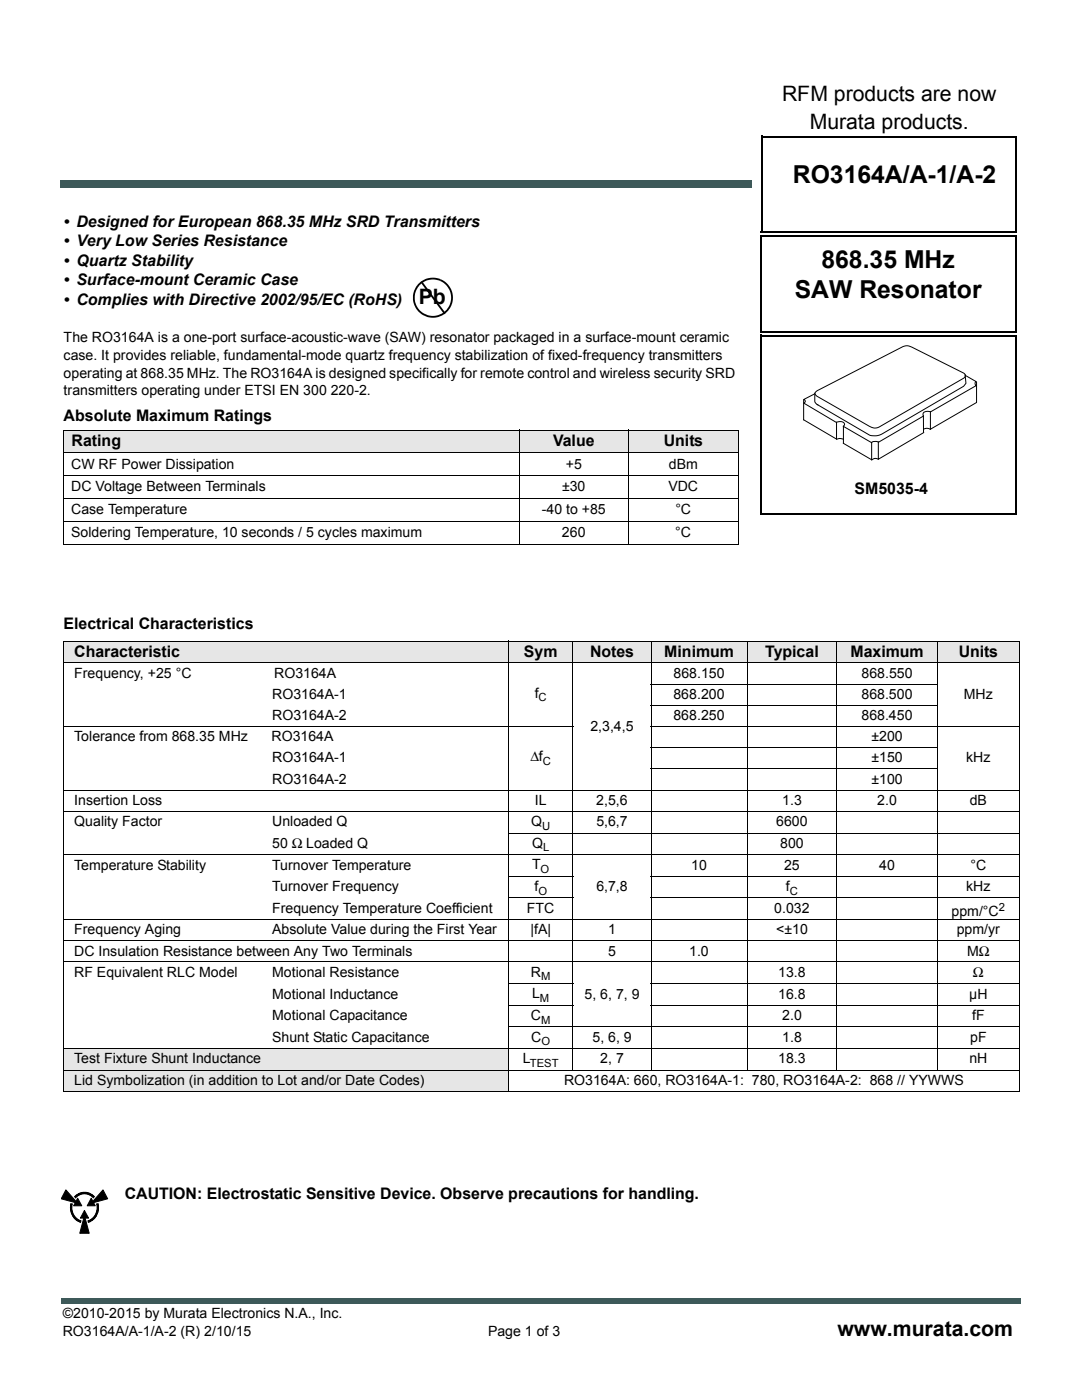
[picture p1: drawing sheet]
<svg xmlns="http://www.w3.org/2000/svg" width="216mm" height="279mm" viewBox="0 0 216 279" stroke-linecap="round" stroke-linejoin="round" font-family="sans-serif">
<defs><g id="words">
<g font-size="4.9">
<text x="158.2" y="36.5">RO3164A/A-1/A-2</text>
<text x="163.9" y="53.4">868.35 MHz</text>
<text x="158.6" y="59.4">SAW Resonator</text>
</g>
<g font-size="4.2">
<text x="156" y="20.1">RFM products are now</text>
<text x="161.6" y="25.7">Murata products.</text>
<text x="83.6" y="60.7">Pb</text>
<text x="167.1" y="266.6">www.murata.com</text>
</g>
<g font-size="3.2">
<text x="12.7" y="45.3">• Designed for European 868.35 MHz SRD Transmitters</text>
<text x="12.7" y="49.1">• Very Low Series Resistance</text>
<text x="12.7" y="53">• Quartz Stability</text>
<text x="12.7" y="56.9">• Surface-mount Ceramic Case</text>
<text x="12.7" y="60.8">• Complies with Directive 2002/95/EC (RoHS)</text>
<text x="12.7" y="84.1">Absolute Maximum Ratings</text>
<text x="14.3" y="89">Rating</text>
<text x="110.4" y="89">Value</text>
<text x="132.4" y="89">Units</text>
<text x="170.5" y="98.5">SM5035-4</text>
<text x="12.7" y="125.5">Electrical Characteristics</text>
<text x="14.8" y="131.1">Characteristic</text>
<text x="104.5" y="131.1">Sym</text>
<text x="117.7" y="131.1">Notes</text>
<text x="132.5" y="131.1">Minimum</text>
<text x="152.7" y="131.1">Typical</text>
<text x="169.7" y="131.1">Maximum</text>
<text x="191.3" y="131.1">Units</text>
<text x="24.9" y="239.3">CAUTION: Electrostatic Sensitive Device. Observe precautions for handling.</text>
</g>
<g font-size="2.8">
<text x="12.7" y="71.8">case. It provides reliable, fundamental-mode quartz frequency stabilization of fixed-frequency transmitters</text>
<text x="12.7" y="68.3">The RO3164A is a one-port surface-acoustic-wave (SAW) resonator packaged in a surface-mount ceramic</text>
<text x="12.7" y="75.4">operating at 868.35 MHz. The RO3164A is designed specifically for remote control and wireless security SRD</text>
<text x="12.7" y="78.9">transmitters operating under ETSI EN 300 220-2.</text>
<text x="14.2" y="93.5">CW RF Power Dissipation</text>
<text x="112.9" y="93.5">+5</text>
<text x="133.5" y="93.5">dBm</text>
<text x="14.2" y="98.1">DC Voltage Between Terminals</text>
<text x="112.2" y="98.1">±30</text>
<text x="133.4" y="98.1">VDC</text>
<text x="14.2" y="102.7">Case Temperature</text>
<text x="14.2" y="107.2">Soldering Temperature, 10 seconds / 5 cycles maximum</text>
<text x="108.1" y="102.7">-40 to +85</text>
<text x="112.1" y="107.2">260</text>
<text x="134.7" y="107.2">°C</text>
<text x="134.8" y="102.7">°C</text>
<text x="14.8" y="135.2">Frequency, +25 °C</text>
<text x="54.7" y="135.2">RO3164A</text>
<text x="134.4" y="135.2">868.150</text>
<text x="171.9" y="135.2">868.550</text>
<text x="54.3" y="139.5">RO3164A-1</text>
<text x="54.3" y="143.7">RO3164A-2</text>
<text x="106.7" y="139.2">f</text>
<text x="134.4" y="139.5">868.200</text>
<text x="134.4" y="143.7">868.250</text>
<text x="171.9" y="139.5">868.500</text>
<text x="171.9" y="143.7">868.450</text>
<text x="192.3" y="139.5">MHz</text>
<text x="14.8" y="147.9">Tolerance from 868.35 MHz</text>
<text x="54.2" y="147.9">RO3164A</text>
<text x="117.8" y="145.8">2,3,4,5</text>
<text x="173.9" y="147.9">±200</text>
<text x="54.3" y="152.2">RO3164A-1</text>
<text x="105.8" y="151.9">Δf</text>
<text x="173.9" y="152.2">±150</text>
<text x="192.8" y="152.2">kHz</text>
<text x="14.8" y="160.6">Insertion Loss</text>
<text x="54.3" y="156.4">RO3164A-2</text>
<text x="106.7" y="160.6">IL</text>
<text x="119" y="160.6">2,5,6</text>
<text x="156.1" y="160.6">1.3</text>
<text x="173.9" y="156.4">±100</text>
<text x="175" y="160.6">2.0</text>
<text x="193.5" y="160.6">dB</text>
<text x="14.8" y="164.9">Quality Factor</text>
<text x="54.3" y="164.9">Unloaded Q</text>
<text x="106" y="164.9">Q</text>
<text x="119" y="164.9">5,6,7</text>
<text x="154.9" y="164.9">6600</text>
<text x="14.8" y="173.5">Temperature Stability</text>
<text x="54.3" y="169.2">50 Ω Loaded Q</text>
<text x="54.3" y="173.5">Turnover Temperature</text>
<text x="106.2" y="173.5">T</text>
<text x="106.2" y="169.2">Q</text>
<text x="137.9" y="173.5">10</text>
<text x="155.7" y="169.2">800</text>
<text x="156.5" y="173.5">25</text>
<text x="175.4" y="173.5">40</text>
<text x="193.6" y="173.5">°C</text>
<text x="54.3" y="177.9">Turnover Frequency</text>
<text x="106.6" y="177.8">f</text>
<text x="119" y="177.9">6,7,8</text>
<text x="156.8" y="177.8">f</text>
<text x="192.8" y="177.9">kHz</text>
<text x="54.3" y="182.2">Frequency Temperature Coefficient</text>
<text x="105.1" y="182.2">FTC</text>
<text x="154.5" y="182.2">0.032</text>
<text x="189.9" y="182.9">ppm/°C</text>
<text x="14.8" y="186.5">Frequency Aging</text>
<text x="14.8" y="190.7">DC Insulation Resistance between Any Two Terminals</text>
<text x="54.3" y="186.5">Absolute Value during the First Year</text>
<text x="105.8" y="186.5">|fA|</text>
<text x="121.3" y="190.7">5</text>
<text x="121.3" y="186.5">1</text>
<text x="137.5" y="190.7">1.0</text>
<text x="154.9" y="186.5">&lt;±10</text>
<text x="190.9" y="186.5">ppm/yr</text>
<text x="193" y="190.7">MΩ</text>
<text x="14.8" y="195">RF Equivalent RLC Model</text>
<text x="54.3" y="195">Motional Resistance</text>
<text x="105.9" y="194.9">R</text>
<text x="155.3" y="195">13.8</text>
<text x="194.1" y="195">Ω</text>
<text x="54.3" y="199.3">Motional Inductance</text>
<text x="54.3" y="203.6">Motional Capacitance</text>
<text x="105.9" y="203.6">C</text>
<text x="106.2" y="199.2">L</text>
<text x="116.6" y="199.3">5, 6, 7, 9</text>
<text x="155.3" y="199.3">16.8</text>
<text x="156.1" y="203.6">2.0</text>
<text x="193.4" y="199.3">µH</text>
<text x="194" y="203.6">fF</text>
<text x="54.3" y="207.9">Shunt Static Capacitance</text>
<text x="106" y="207.9">C</text>
<text x="118.2" y="207.9">5, 6, 9</text>
<text x="156.1" y="207.9">1.8</text>
<text x="193.6" y="207.9">pF</text>
<text x="14.8" y="212.2">Test Fixture Shunt Inductance</text>
<text x="104.3" y="212.2">L</text>
<text x="119.8" y="212.2">2, 7</text>
<text x="155.3" y="212.2">18.3</text>
<text x="193.4" y="212.2">nH</text>
<text x="14.8" y="216.5">Lid Symbolization (in addition to Lot and/or Date Codes)</text>
<text x="112.5" y="216.5">RO3164A: 660, RO3164A-1: 780, RO3164A-2: 868 // YYWWS</text>
<text x="12.5" y="263.1">©2010-2015 by Murata Electronics N.A., Inc.</text>
<text x="12.5" y="266.6">RO3164A/A-1/A-2 (R) 2/10/15</text>
<text x="97.4" y="266.6">Page 1 of 3</text>
</g>
<g font-size="2.2">
<text x="107.5" y="139.9">C</text>
<text x="108.3" y="152.6">C</text>
<text x="108.2" y="165.6">U</text>
<text x="108.4" y="169.9">L</text>
<text x="107.4" y="178.5">O</text>
<text x="107.9" y="174.2">O</text>
<text x="157.6" y="178.5">C</text>
<text x="199.3" y="181.8">2</text>
<text x="108" y="195.6">M</text>
<text x="107.7" y="200">M</text>
<text x="108" y="204.3">M</text>
<text x="108" y="208.6">O</text>
<text x="105.7" y="212.9">TEST</text>
</g>
</g></defs>
<g fill="#3d5959">
<path d="M12.2 259.2h.5v1.1h-.5z"/>
<path d="M12.7 259.2h191v1.1h-191z"/>
</g>
<path d="M152 27.3h50.9M152 27.1v19.2M202.7 27.2v19.3M151.8 46.3h50.9M151.9 47.2h50.9M151.9 47v19.2M202.7 47.2v19.2M151.7 66.2h50.9M151.9 67h51M151.9 66.8v35.8M202.7 67v35.8M151.7 102.6h51" fill="none" stroke="#000" stroke-width=".36"/>
<path d="M12.1 13h39.9v14h-39.9z" fill="#fff"/>
<g fill="#3d5959">
<path d="M12 36.1h.7v1.4h-.7z"/>
<path d="M12.7 36.1h137.2v1.4h-137.2z"/>
</g>
<g fill="#e6e6e6">
<path d="M12.7 128h88.8v4.3h-88.8z"/>
<path d="M101.5 128h12.8v4.3h-12.8z"/>
<path d="M114.3 128h15.6v4.3h-15.6z"/>
<path d="M129.9 128h19.2v4.3h-19.2z"/>
<path d="M149.1 128h17.9v4.3h-17.9z"/>
<path d="M167 128h20v4.3h-20z"/>
<path d="M187 128h16.4v4.3h-16.4z"/>
<path d="M12.7 209.3h88.8v4.3h-88.8z"/>
<path d="M12.7 213.6h88.8v4.2h-88.8z"/>
</g>
<g fill="none" stroke="#000" stroke-width=".2">
<path d="M12.6 128h190.9M12.6 132.3h190.9M12.7 128.1v89.6M101.5 127.9v90M114.3 127.9v85.8M129.8 136.5h57.3M129.9 127.9v85.8M149.1 127.9v85.8M167 127.9v85.8M187 127.9v85.8M203.4 128.1v89.6M12.6 145h101.8"/>
<path d="M129.8 140.8h57.3M129.8 145h73.7M129.8 149.2h57.3M129.8 153.5h57.3M203.5 157.7h-190.9M12.6 170.6h190.9M101.4 166.2h102.1M101.4 174.9h13M101.4 179.2h13M129.8 174.9h73.7M129.8 179.2h73.7M203.5 161.9h-190.9"/>
<path d="M12.6 183.5h190.9M12.6 187.7h190.9M12.6 192h190.9M101.4 196.3h13M129.8 196.3h73.7M12.6 209.3h190.9M12.6 213.6h190.9M12.6 217.8h190.9M101.4 200.6h13M101.4 205h102.1M129.8 200.6h73.7"/>
</g>
<g fill="#e6e6e6">
<path d="M12.7 85.8h90.9v4.6h-90.9z"/>
<path d="M103.6 85.8h21.8v4.6h-21.8z"/>
<path d="M125.4 85.8h21.9v4.6h-21.9z"/>
</g>
<path d="M12.6 85.8h134.8M12.6 90.4h134.8M12.6 95h134.8M12.6 99.5h134.8M12.7 85.9v22.7M103.6 85.7v23.1M125.4 85.7v23.1M147.3 85.9v22.7M12.6 104.1h134.8M12.6 108.7h134.8" fill="none" stroke="#000" stroke-width=".2"/>
<path d="M12.4 237.2h9.2v8.9h-9.2z" fill="#fff"/>
<path d="M12.3 237.2h9.3v8.9h-9.3" fill="none" stroke="#fff" stroke-width=".2"/>
<path d="M14.9 239.1a2.68 2.68 0 0 1 3.1-.7 2.68 2.68 0 0 1 1.5 2.9 2.68 2.68 0 0 1-3 2.6 2.68 2.68 0 0 1-2.3-3.2l.2-.9z" fill="none" stroke="#000" stroke-width=".3"/>
<g fill="#000" stroke="#000" stroke-width=".2">
<path d="M14.5 239.3l.2 .3-.2 .3-.2-.1z" fill-rule="evenodd"/>
<path d="M14.6 239.2l.2 .2-.1 .2-.3-.1z" fill-rule="evenodd"/>
<path d="M14.8 239l.2 .1-.2 .3-.2-.2z" fill-rule="evenodd"/>
<path d="M15 238.7l.2 .3-.2 .2-.2-.2z" fill-rule="evenodd"/>
<path d="M15 238.7l.2-.2 .2 .3-.2 .2z" fill-rule="evenodd"/>
<path d="M15.2 238.5l.2-.1 .2 .2-.2 .2z" fill-rule="evenodd"/>
<path d="M15.5 238.4l.3-.2v.3l-.2 .1z" fill-rule="evenodd"/>
<path d="M15.7 238.2l.3-.1 .1 .3-.3 .1z" fill-rule="evenodd"/>
<path d="M16 238.1l.3-.1v.3l-.2 .1z" fill-rule="evenodd"/>
<path d="M16.3 238h.3v.3h-.3z" fill-rule="evenodd"/>
<path d="M16.6 238h.2v.2l-.2 .1z" fill-rule="evenodd"/>
<path d="M16.8 238h.4l-.1 .3-.3-.1z" fill-rule="evenodd"/>
<path d="M17.1 238h.4l-.1 .3h-.3z" fill-rule="evenodd"/>
<path d="M17.4 238l.4 .1-.1 .3-.3-.1z" fill-rule="evenodd"/>
<path d="M17.7 238.1l.2 .1v.3l-.3-.1z" fill-rule="evenodd"/>
<path d="M18 238.2l.4 .2-.3 .2-.2-.1z" fill-rule="evenodd"/>
<path d="M18.2 238.4l.3 .1-.1 .3-.3-.2z" fill-rule="evenodd"/>
<path d="M18.5 238.5l.2 .2-.1 .3-.3-.2z" fill-rule="evenodd"/>
<path d="M18.5 238.9l.3-.2 .1 .3-.2 .1z" fill-rule="evenodd"/>
<path d="M18.7 239.1l.2-.1 .2 .2-.2 .2z" fill-rule="evenodd"/>
<path d="M18.9 239.4l.2-.2 .1 .2-.1 .2z" fill-rule="evenodd"/>
<path d="M19 239.6l.3-.1 .2 .4h-.3z" fill-rule="evenodd"/>
<path d="M19.2 239.9l.2-.1 .1 .2-.2 .2z" fill-rule="evenodd"/>
<path d="M14.1 241h.2v.3h-.2z" fill-rule="evenodd"/>
<path d="M14.1 240.7h.2v.3h-.2z" fill-rule="evenodd"/>
<path d="M14.1 240.3l.3 .1-.1 .3h-.2z" fill-rule="evenodd"/>
<path d="M14.1 241.3h.2l.1 .3h-.3z" fill-rule="evenodd"/>
<path d="M14.2 240l.3 .1-.1 .3h-.3z" fill-rule="evenodd"/>
<path d="M14.1 241.7l.3-.1 .1 .3h-.3z" fill-rule="evenodd"/>
<path d="M14.3 239.8l.2 .1v.3l-.3-.1z" fill-rule="evenodd"/>
<path d="M14.2 242l.3-.1v.2l-.2 .1z" fill-rule="evenodd"/>
<path d="M14.3 242.2l.2-.1 .2 .3-.3 .1z" fill-rule="evenodd"/>
<path d="M14.7 242.4l.1 .2-.2 .2-.1-.2z" fill-rule="evenodd"/>
<path d="M14.6 242.8l.2-.2 .2 .3-.2 .2z" fill-rule="evenodd"/>
<path d="M14.8 243.1l.2-.2 .2 .2-.2 .2z" fill-rule="evenodd"/>
<path d="M15.2 243.1l.2 .1-.2 .3-.2-.2z" fill-rule="evenodd"/>
<path d="M15.4 243.2l.2 .2-.1 .2-.3-.1z" fill-rule="evenodd"/>
<path d="M15.3 243.6l.3-.2 .2 .1-.1 .3z" fill-rule="evenodd"/>
<path d="M15.8 243.5l.3 .1-.1 .3-.2-.1z" fill-rule="evenodd"/>
<path d="M16.1 243.6l.2 .1v.3l-.3-.1z" fill-rule="evenodd"/>
<path d="M16.3 243.7l.3 .1v.2h-.3z" fill-rule="evenodd"/>
<path d="M16.6 243.8h.2v.3l-.2-.1z" fill-rule="evenodd"/>
<path d="M16.8 243.8h.3v.2l-.3 .1z" fill-rule="evenodd"/>
<path d="M17.1 243.8l.3-.1v.3h-.2z" fill-rule="evenodd"/>
<path d="M17.4 243.7l.3-.1v.3l-.2 .1z" fill-rule="evenodd"/>
<path d="M17.6 243.6l.3-.1 .1 .3-.2 .1z" fill-rule="evenodd"/>
<path d="M17.9 243.5l.2-.1 .1 .2-.3 .2z" fill-rule="evenodd"/>
<path d="M18.1 243.4l.3-.2 .1 .3-.2 .1z" fill-rule="evenodd"/>
<path d="M18.3 243.2l.3-.1 .1 .2-.2 .2z" fill-rule="evenodd"/>
<path d="M18.8 242.8l.1 .3-.2 .2-.1-.2z" fill-rule="evenodd"/>
<path d="M18.9 242.6l.2 .2-.2 .3-.1-.2z" fill-rule="evenodd"/>
<path d="M19 242.4l.3 .1-.1 .3-.3-.2z" fill-rule="evenodd"/>
<path d="M19.2 242.1l.2 .2-.2 .4-.1-.3z" fill-rule="evenodd"/>
<path d="M19.3 241.9l.2 .1-.1 .2-.2-.1z" fill-rule="evenodd"/>
<path d="M19.3 240.1h.2l.1 .2-.3 .1z" fill-rule="evenodd"/>
<path d="M19.3 241.6h.3l-.1 .4-.2-.1z" fill-rule="evenodd"/>
<path d="M19.3 240.4h.3v.3h-.2z" fill-rule="evenodd"/>
<path d="M19.4 241h.2v.3h-.2z" fill-rule="evenodd"/>
<path d="M19.4 241.3h.2v.4l-.3-.1z" fill-rule="evenodd"/>
<path d="M19.4 240.7h.2v.3h-.2z" fill-rule="evenodd"/>
</g>
<path d="M20.4 237.2l1.2 2.3-4.3 1.2z" fill="#fff"/>
<path d="M18.2 239.1l.8 1.5h-1.6zM20.6 237.5l.9 1.7-3.3 .9z" fill="#000" stroke="#000" stroke-width=".2"/>
<path d="M13.3 237.2l3.1 3.5-4.1-1.2z" fill="#fff"/>
<path d="M13.1 237.5l2.4 2.6-3.2-.9zM15.5 239.1l.8 1.5h-1.6z" fill="#000" stroke="#000" stroke-width=".2"/>
<path d="M16.8 241.4l1.3 4.7h-2.5z" fill="#fff"/>
<path d="M16.8 241.6l.9 1.5h-1.7zM16.8 242.6l1 3.5h-1.9z" fill="#000" stroke="#000" stroke-width=".2"/>
<g fill="#fff">
<path d="M159.9 68.6h35.3v23.6h-35.3z"/>
<path d="M159.9 68.7h35.3v23.5h-35.3z"/>
</g>
<path d="M159.9 68.6h35.3v23.6h-35.3z" fill="none" stroke="#fff" stroke-width=".2"/>
<g fill="none" stroke="#000" stroke-width=".2">
<path d="M160.4 79.7v4.1M162.5 78.6l-2.1 1.1a.41 .41 0 0 1 .3 .4 .41 .41 0 0 1-.3 .4M162.6 78.5v1.7l.6 .6M162.8 78.1l17.4-8.9 .7-.2 1 .3 10.4 5.2 .3 .3v.4l-.3 .3-16.9 9.7-.5 .2h-.7l-.7-.3-10.5-6-.4-.6zM192.6 74.8l.1 1.7-.4 .6-16.3 9.5a3.2 3.2 0 0 1-2.5 .2l-10.5-6.1M192.6 74.9l2.2 1.3a.49 .49 0 0 0 0 .8l-9.1 5.2a.92 .92 0 0 0-1.5 .6l.1 .2-9 5.3-.7-.2-.7 .2-5.6-3.2M194.9 76.2v4.1l-9.2 5.4M160.3 83.8l6.6 3.8M160.4 80.4l6.5 3.9M166.9 87.7l.7-.2 .7 .2M168.3 85v3.5M168.3 85.1a.61 .61 0 0 0 0-.8 .61 .61 0 0 0-.7-.2l-.7 .2v3.3"/>
<path d="M173.9 88.3v3.5l-5.6-3.3M175.3 91.7l-.7-.2-.7 .3M184.3 83v3.3M184.3 85.7l.6-.2 .7 .2M184.3 86.3l-9 5.4v-3.5M185.7 82.1v3.6"/>
</g>
<path d="M83.9 56.3l.3-.2 .1 .2-.3 .2zM83.4 56.7l1.4-1 1.6-.3v.4l-1.4 .2-1.2 .8-.8 1.2-.2 1v1.1l.7 1.5 1.2 1 1.3 .4v.4l-.8-.2-1-.5-.8-.6-.5-.8a3.8 3.8 0 0 1-.4-2.7l.2-.8zM86.4 55.4l1.5 .3-.1 .3-1.4-.2zM87.9 55.7a4 4 0 0 1 1 6.8l-1.4 .7-1.5 .2v-.4l1.5-.1 1.1-.6 .6-.6 .7-1.2 .1-1.1-.3-1.4-.9-1.3-1-.7zM88.5 62.6l.3-.2 .1 .1-.3 .2zM84 56.5l.3-.2 4.5 6.1-.3 .2z" fill="#000"/>
<use href="#words"/>
</svg>
